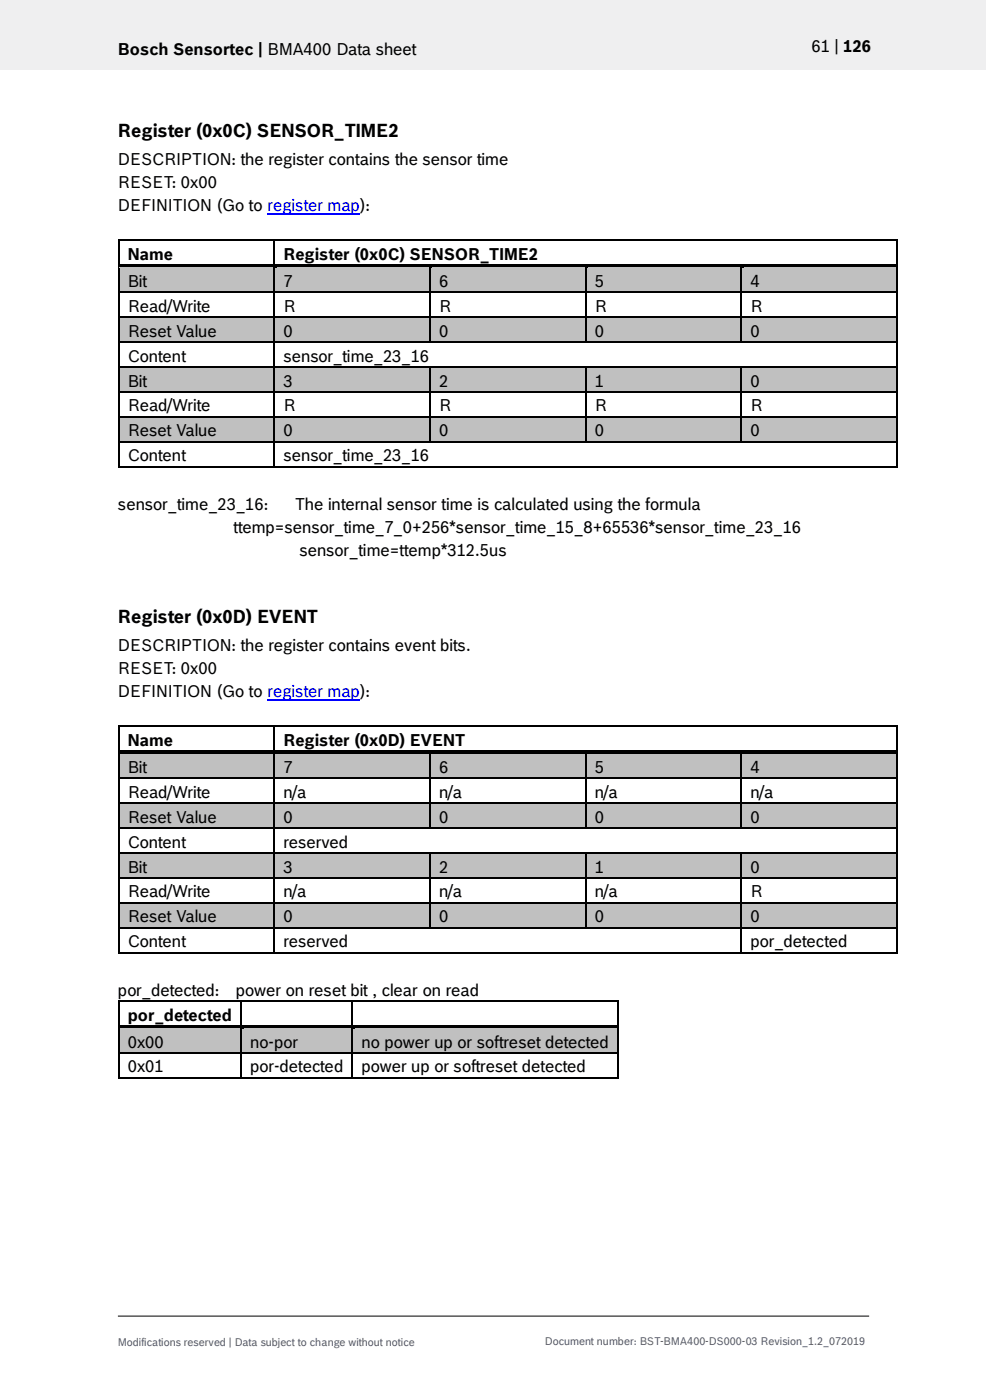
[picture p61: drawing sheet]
<svg xmlns="http://www.w3.org/2000/svg" width="210mm" height="297mm" viewBox="0 0 210 297" stroke-linecap="round" stroke-linejoin="round" font-family="sans-serif">
<defs><g id="words">
<g font-size="3.9">
<text x="25" y="29">Register (0x0C) SENSOR_TIME2</text>
<text x="25" y="132.1">Register (0x0D) EVENT</text>
</g>
<g font-size="3.5">
<text x="25" y="11.6">Bosch Sensortec | BMA400 Data sheet</text>
<text x="172.1" y="11">61 | 126</text>
<text x="25" y="35">DESCRIPTION: the register contains the sensor time</text>
<text x="25" y="39.9">RESET: 0x00</text>
<text x="25" y="44.8">DEFINITION (Go to register map):</text>
<text x="27.1" y="55.1">Name</text>
<text x="60.1" y="55.1">Register (0x0C) SENSOR_TIME2</text>
<text x="27.1" y="60.8">Bit</text>
<text x="60.1" y="60.8">7</text>
<text x="93.2" y="60.8">6</text>
<text x="126.2" y="60.8">5</text>
<text x="159.2" y="60.8">4</text>
<text x="27.1" y="66.1">Read/Write</text>
<text x="27.1" y="71.4">Reset Value</text>
<text x="60.1" y="66.1">R</text>
<text x="60.1" y="71.4">0</text>
<text x="93.2" y="66.1">R</text>
<text x="93.2" y="71.4">0</text>
<text x="126.2" y="66.1">R</text>
<text x="126.2" y="71.4">0</text>
<text x="159.2" y="66.1">R</text>
<text x="159.2" y="71.4">0</text>
<text x="27.1" y="76.7">Content</text>
<text x="60.1" y="76.7">sensor_time_23_16</text>
<text x="27.1" y="82">Bit</text>
<text x="60.1" y="82">3</text>
<text x="93.2" y="82">2</text>
<text x="126.2" y="82">1</text>
<text x="159.2" y="82">0</text>
<text x="27.1" y="87.3">Read/Write</text>
<text x="60.1" y="87.3">R</text>
<text x="93.2" y="87.3">R</text>
<text x="126.2" y="87.3">R</text>
<text x="159.2" y="87.3">R</text>
<text x="27.1" y="92.6">Reset Value</text>
<text x="60.1" y="92.6">0</text>
<text x="93.2" y="92.6">0</text>
<text x="126.2" y="92.6">0</text>
<text x="159.2" y="92.6">0</text>
<text x="27.1" y="97.9">Content</text>
<text x="60.1" y="97.9">sensor_time_23_16</text>
<text x="25" y="108.1">sensor_time_23_16:</text>
<text x="49.5" y="113">ttemp=sensor_time_7_0+256*sensor_time_15_8+65536*sensor_time_23_16</text>
<text x="62.5" y="108.1">The internal sensor time is calculated using the formula</text>
<text x="63.5" y="118">sensor_time=ttemp*312.5us</text>
<text x="25" y="138.1">DESCRIPTION: the register contains event bits.</text>
<text x="25" y="143">RESET: 0x00</text>
<text x="25" y="148">DEFINITION (Go to register map):</text>
<text x="27.1" y="158.2">Name</text>
<text x="60.1" y="158.2">Register (0x0D) EVENT</text>
<text x="27.1" y="163.9">Bit</text>
<text x="60.1" y="163.9">7</text>
<text x="93.2" y="163.9">6</text>
<text x="126.2" y="163.9">5</text>
<text x="159.2" y="163.9">4</text>
<text x="27.1" y="169.2">Read/Write</text>
<text x="60.1" y="169.2">n/a</text>
<text x="93.2" y="169.2">n/a</text>
<text x="126.2" y="169.2">n/a</text>
<text x="159.2" y="169.2">n/a</text>
<text x="27.1" y="174.5">Reset Value</text>
<text x="27.1" y="179.8">Content</text>
<text x="60.1" y="174.5">0</text>
<text x="60.1" y="179.8">reserved</text>
<text x="93.2" y="174.5">0</text>
<text x="126.2" y="174.5">0</text>
<text x="159.2" y="174.5">0</text>
<text x="27.1" y="185.1">Bit</text>
<text x="60.1" y="185.1">3</text>
<text x="93.2" y="185.1">2</text>
<text x="126.2" y="185.1">1</text>
<text x="159.2" y="185.1">0</text>
<text x="27.1" y="190.4">Read/Write</text>
<text x="60.1" y="190.4">n/a</text>
<text x="93.2" y="190.4">n/a</text>
<text x="126.2" y="190.4">n/a</text>
<text x="159.2" y="190.4">R</text>
<text x="27.1" y="195.7">Reset Value</text>
<text x="60.1" y="195.7">0</text>
<text x="93.2" y="195.7">0</text>
<text x="126.2" y="195.7">0</text>
<text x="159.2" y="195.7">0</text>
<text x="27.1" y="201">Content</text>
<text x="60.1" y="201">reserved</text>
<text x="159.2" y="201">por_detected</text>
<text x="25" y="211.2">por_detected:</text>
<text x="50" y="211.2">power on reset bit , clear on read</text>
<text x="27.1" y="216.5">por_detected</text>
<text x="27.1" y="222.2">0x00</text>
<text x="27.1" y="227.5">0x01</text>
<text x="53.1" y="222.2">no-por</text>
<text x="53.1" y="227.5">por-detected</text>
<text x="76.7" y="222.2">no power up or softreset detected</text>
<text x="76.7" y="227.5">power up or softreset detected</text>
</g>
<g font-size="2.3" fill="#535f6b">
<text x="25" y="285.5">Modifications reserved | Data subject to change without notice</text>
<text x="115.6" y="285.3">Document number: BST-BMA400-DS000-03 Revision_1.2_072019</text>
</g>
</g></defs>
<path d="M-.1 0h209.2v14.8h-209.2z" fill-rule="evenodd" fill="#efeff0"/>
<path d="M25 279.2h159.4" fill="none" stroke="#000" stroke-width=".21"/>
<path d="M56.7 45.5h19.7" fill="none" stroke="#00f" stroke-width=".25"/>
<g fill="#000">
<path d="M25 50.8h.4v.3h-.4z" fill-rule="evenodd"/>
<path d="M25 50.8h.4v.3h-.4z" fill-rule="evenodd"/>
<path d="M58 50.8h.4v.3h-.4z" fill-rule="evenodd"/>
<path d="M190.2 50.8h.3v.3h-.3z" fill-rule="evenodd"/>
<path d="M190.2 50.8h.3v.3h-.3z" fill-rule="evenodd"/>
</g>
<path d="M25.2 51.1v5M25.4 50.9h32.6M58.2 51.1v5M58.4 50.9h131.8M190.3 51.1v5" fill="none" stroke="#000" stroke-width=".34"/>
<g fill="#c0c0c0">
<path d="M25.4 56.9h32.6v4.9h-32.6z" fill-rule="evenodd"/>
<path d="M27.1 56.9h29.2v4.9h-29.2z" fill-rule="evenodd"/>
<path d="M58.4 56.9h32.7v4.9h-32.7z" fill-rule="evenodd"/>
<path d="M60.1 56.9h29.2v4.9h-29.2z" fill-rule="evenodd"/>
<path d="M91.4 56.9h32.7v4.9h-32.7z" fill-rule="evenodd"/>
<path d="M93.2 56.9h29.2v4.9h-29.2z" fill-rule="evenodd"/>
<path d="M124.4 56.9h32.7v4.9h-32.7z" fill-rule="evenodd"/>
<path d="M126.2 56.9h29.2v4.9h-29.2z" fill-rule="evenodd"/>
<path d="M157.5 56.9h32.7v4.9h-32.7z" fill-rule="evenodd"/>
<path d="M159.2 56.9h29.2v4.9h-29.2z" fill-rule="evenodd"/>
</g>
<g fill="#000">
<path d="M25 56.1h.4v.8h-.4z" fill-rule="evenodd"/>
<path d="M25.4 56.1h32.6v.7h-32.6z" fill-rule="evenodd"/>
</g>
<path d="M25.4 56.8h32.6" fill="none" stroke="#c0c0c0" stroke-width=".21"/>
<path d="M58.4 56.8l.4 .1z" fill-rule="evenodd" fill="#c0c0c0"/>
<g fill="#000">
<path d="M58 56.8l.4 .1z" fill-rule="evenodd"/>
<path d="M58 56.1h.8v.7h-.8z" fill-rule="evenodd"/>
<path d="M58.8 56.1h32.3v.7h-32.3z" fill-rule="evenodd"/>
</g>
<path d="M58.8 56.8h32.3" fill="none" stroke="#c0c0c0" stroke-width=".21"/>
<path d="M91.4 56.8l.4 .1z" fill-rule="evenodd" fill="#c0c0c0"/>
<g fill="#000">
<path d="M91.1 56.8l.3 .1z" fill-rule="evenodd"/>
<path d="M91.1 56.1h.7v.7h-.7z" fill-rule="evenodd"/>
<path d="M91.8 56.1h32.3v.7h-32.3z" fill-rule="evenodd"/>
</g>
<path d="M91.8 56.8h32.3" fill="none" stroke="#c0c0c0" stroke-width=".21"/>
<path d="M124.4 56.8l.5 .1z" fill-rule="evenodd" fill="#c0c0c0"/>
<g fill="#000">
<path d="M124.1 56.8l.3 .1z" fill-rule="evenodd"/>
<path d="M124.1 56.1h.8v.7h-.8z" fill-rule="evenodd"/>
<path d="M124.9 56.1h32.2v.7h-32.2z" fill-rule="evenodd"/>
</g>
<path d="M124.9 56.8h32.2" fill="none" stroke="#c0c0c0" stroke-width=".21"/>
<path d="M157.5 56.8l.4 .1z" fill-rule="evenodd" fill="#c0c0c0"/>
<g fill="#000">
<path d="M157.1 56.8l.4 .1z" fill-rule="evenodd"/>
<path d="M157.1 56.1h.8v.7h-.8z" fill-rule="evenodd"/>
<path d="M157.9 56.1h32.3v.7h-32.3z" fill-rule="evenodd"/>
<path d="M190.2 56.1h.3v.8h-.3z" fill-rule="evenodd"/>
<path d="M25 61.8h.4v.4h-.4z" fill-rule="evenodd"/>
<path d="M58 61.8h.4v.4h-.4z" fill-rule="evenodd"/>
<path d="M91.1 61.8h.3v.4h-.3z" fill-rule="evenodd"/>
<path d="M124.1 61.8h.3v.4h-.3z" fill-rule="evenodd"/>
<path d="M157.1 61.8h.4v.4h-.4z" fill-rule="evenodd"/>
<path d="M190.2 61.8h.3v.4h-.3z" fill-rule="evenodd"/>
</g>
<path d="M157.9 56.8h32.3" fill="none" stroke="#c0c0c0" stroke-width=".21"/>
<g fill="none" stroke="#000" stroke-width=".34">
<path d="M25.2 56.9v4.9M58.2 56.9v4.9M91.2 56.9v4.9M124.3 56.9v4.9M157.3 56.9v4.9M190.3 56.9v4.9M25.2 62.2v4.9M25.4 62h32.6M58.2 62.2v4.9M58.4 62h32.7M91.2 62.2v4.9M91.4 62h32.7"/>
<path d="M124.3 62.2v4.9M124.4 62h32.7M157.3 62.2v4.9M157.5 62h32.7M190.3 62.2v4.9"/>
</g>
<g fill="#c0c0c0">
<path d="M25.4 67.4h32.6v5h-32.6z" fill-rule="evenodd"/>
<path d="M27.1 67.4h29.2v5h-29.2z" fill-rule="evenodd"/>
<path d="M58.4 67.4h32.7v5h-32.7z" fill-rule="evenodd"/>
<path d="M60.1 67.4h29.2v5h-29.2z" fill-rule="evenodd"/>
<path d="M91.4 67.4h32.7v5h-32.7z" fill-rule="evenodd"/>
<path d="M93.2 67.4h29.2v5h-29.2z" fill-rule="evenodd"/>
<path d="M124.4 67.4h32.7v5h-32.7z" fill-rule="evenodd"/>
<path d="M126.2 67.4h29.2v5h-29.2z" fill-rule="evenodd"/>
<path d="M157.5 67.4h32.7v5h-32.7z" fill-rule="evenodd"/>
<path d="M159.2 67.4h29.2v5h-29.2z" fill-rule="evenodd"/>
</g>
<g fill="#000">
<path d="M25 67.1h.4v.3h-.4z" fill-rule="evenodd"/>
<path d="M25 72.4h.4v.3h-.4z" fill-rule="evenodd"/>
<path d="M58 67.1h.4v.3h-.4z" fill-rule="evenodd"/>
<path d="M58 72.4h.4v.3h-.4z" fill-rule="evenodd"/>
<path d="M91.1 67.1h.3v.3h-.3z" fill-rule="evenodd"/>
<path d="M91.1 72.4h.3v.3h-.3z" fill-rule="evenodd"/>
<path d="M124.1 67.1h.3v.3h-.3z" fill-rule="evenodd"/>
<path d="M124.1 72.4h.3v.3h-.3z" fill-rule="evenodd"/>
<path d="M157.1 67.1h.4v.3h-.4z" fill-rule="evenodd"/>
<path d="M157.1 72.4h.4v.3h-.4z" fill-rule="evenodd"/>
<path d="M190.2 67.1h.3v.3h-.3z" fill-rule="evenodd"/>
<path d="M190.2 72.4h.3v.3h-.3z" fill-rule="evenodd"/>
</g>
<g fill="none" stroke="#000" stroke-width=".34">
<path d="M25.2 67.4v5M25.2 72.7v5M25.4 67.3h32.6M25.4 72.6h32.6M58.2 67.4v5M58.2 72.7v5M58.4 67.3h32.7M58.4 72.6h32.7M91.2 67.4v5M91.4 67.3h32.7M91.4 72.6h32.7M124.3 67.4v5"/>
<path d="M124.4 67.3h32.7M124.4 72.6h32.7M157.3 67.4v5M157.5 67.3h32.7M157.5 72.6h32.7M190.3 67.4v5M190.3 72.7v5"/>
</g>
<g fill="#c0c0c0">
<path d="M25.4 78h32.6v5h-32.6z" fill-rule="evenodd"/>
<path d="M27.1 78h29.2v5h-29.2z" fill-rule="evenodd"/>
<path d="M58.4 78h32.7v5h-32.7z" fill-rule="evenodd"/>
<path d="M60.1 78h29.2v5h-29.2z" fill-rule="evenodd"/>
<path d="M91.4 78h32.7v5h-32.7z" fill-rule="evenodd"/>
<path d="M93.2 78h29.2v5h-29.2z" fill-rule="evenodd"/>
<path d="M124.4 78h32.7v5h-32.7z" fill-rule="evenodd"/>
<path d="M126.2 78h29.2v5h-29.2z" fill-rule="evenodd"/>
<path d="M157.5 78h32.7v5h-32.7z" fill-rule="evenodd"/>
<path d="M159.2 78h29.2v5h-29.2z" fill-rule="evenodd"/>
</g>
<g fill="#000">
<path d="M25 77.7h.4v.3h-.4z" fill-rule="evenodd"/>
<path d="M58 77.7h.4v.3h-.4z" fill-rule="evenodd"/>
<path d="M91.1 77.7h.3v.3h-.3z" fill-rule="evenodd"/>
<path d="M124.1 77.7h.3v.3h-.3z" fill-rule="evenodd"/>
<path d="M157.1 77.7h.4v.3h-.4z" fill-rule="evenodd"/>
<path d="M190.2 77.7h.3v.3h-.3z" fill-rule="evenodd"/>
<path d="M25 83h.4v.3h-.4z" fill-rule="evenodd"/>
<path d="M58 83h.4v.3h-.4z" fill-rule="evenodd"/>
<path d="M91.1 83h.3v.3h-.3z" fill-rule="evenodd"/>
<path d="M124.1 83h.3v.3h-.3z" fill-rule="evenodd"/>
<path d="M157.1 83h.4v.3h-.4z" fill-rule="evenodd"/>
<path d="M190.2 83h.3v.3h-.3z" fill-rule="evenodd"/>
</g>
<g fill="none" stroke="#000" stroke-width=".34">
<path d="M25.2 78v5M25.4 77.9h32.6M58.2 78v5M58.4 77.9h32.7M91.2 78v5M91.4 77.9h32.7M124.3 78v5M124.4 77.9h32.7M157.3 78v5M157.5 77.9h32.7M190.3 78v5M25.2 83.3v5"/>
<path d="M25.4 83.1h32.6M58.2 83.3v5M58.4 83.1h32.7M91.2 83.3v5M91.4 83.1h32.7M124.3 83.3v5M124.4 83.1h32.7M157.3 83.3v5M157.5 83.1h32.7M190.3 83.3v5"/>
</g>
<g fill="#c0c0c0">
<path d="M25.4 88.6h32.6v5h-32.6z" fill-rule="evenodd"/>
<path d="M27.1 88.6h29.2v5h-29.2z" fill-rule="evenodd"/>
<path d="M58.4 88.6h32.7v5h-32.7z" fill-rule="evenodd"/>
<path d="M60.1 88.6h29.2v5h-29.2z" fill-rule="evenodd"/>
<path d="M91.4 88.6h32.7v5h-32.7z" fill-rule="evenodd"/>
<path d="M93.2 88.6h29.2v5h-29.2z" fill-rule="evenodd"/>
<path d="M124.4 88.6h32.7v5h-32.7z" fill-rule="evenodd"/>
<path d="M126.2 88.6h29.2v5h-29.2z" fill-rule="evenodd"/>
<path d="M157.5 88.6h32.7v5h-32.7z" fill-rule="evenodd"/>
<path d="M159.2 88.6h29.2v5h-29.2z" fill-rule="evenodd"/>
</g>
<g fill="#000">
<path d="M25 88.3h.4v.3h-.4z" fill-rule="evenodd"/>
<path d="M25 93.6h.4v.3h-.4z" fill-rule="evenodd"/>
<path d="M25 98.9h.4v.3h-.4z" fill-rule="evenodd"/>
<path d="M25 98.9h.4v.3h-.4z" fill-rule="evenodd"/>
<path d="M58 88.3h.4v.3h-.4z" fill-rule="evenodd"/>
<path d="M58 93.6h.4v.3h-.4z" fill-rule="evenodd"/>
<path d="M58 98.9h.4v.3h-.4z" fill-rule="evenodd"/>
<path d="M91.1 88.3h.3v.3h-.3z" fill-rule="evenodd"/>
<path d="M91.1 93.6h.3v.3h-.3z" fill-rule="evenodd"/>
<path d="M124.1 88.3h.3v.3h-.3z" fill-rule="evenodd"/>
<path d="M124.1 93.6h.3v.3h-.3z" fill-rule="evenodd"/>
<path d="M157.1 88.3h.4v.3h-.4z" fill-rule="evenodd"/>
<path d="M157.1 93.6h.4v.3h-.4z" fill-rule="evenodd"/>
<path d="M190.2 88.3h.3v.3h-.3z" fill-rule="evenodd"/>
<path d="M190.2 93.6h.3v.3h-.3z" fill-rule="evenodd"/>
<path d="M190.2 98.9h.3v.3h-.3z" fill-rule="evenodd"/>
<path d="M190.2 98.9h.3v.3h-.3z" fill-rule="evenodd"/>
<path d="M25 153.9h.4v.3h-.4z" fill-rule="evenodd"/>
<path d="M25 153.9h.4v.3h-.4z" fill-rule="evenodd"/>
<path d="M58 153.9h.4v.3h-.4z" fill-rule="evenodd"/>
<path d="M190.2 153.9h.3v.3h-.3z" fill-rule="evenodd"/>
<path d="M190.2 153.9h.3v.3h-.3z" fill-rule="evenodd"/>
</g>
<g fill="none" stroke="#000" stroke-width=".34">
<path d="M25.2 88.6v5M25.2 93.9v5M25.4 88.4h32.6M25.4 93.7h32.6M25.4 99h32.6M58.2 88.6v5M58.2 93.9v5M58.4 88.4h32.7M58.4 93.7h32.7M58.4 99h131.8M91.2 88.6v5M91.4 88.4h32.7"/>
<path d="M91.4 93.7h32.7M124.3 88.6v5M124.4 88.4h32.7M124.4 93.7h32.7M157.3 88.6v5M157.5 88.4h32.7M157.5 93.7h32.7M190.3 88.6v5M190.3 93.9v5M25.2 154.2v5M25.4 154.1h32.6M58.2 154.2v5"/>
<path d="M58.4 154.1h131.8M190.3 154.2v5"/>
</g>
<path d="M56.7 148.6h19.7" fill="none" stroke="#00f" stroke-width=".25"/>
<g fill="#c0c0c0">
<path d="M25.4 160h32.6v4.9h-32.6z" fill-rule="evenodd"/>
<path d="M27.1 160h29.2v4.9h-29.2z" fill-rule="evenodd"/>
<path d="M58.4 160h32.7v4.9h-32.7z" fill-rule="evenodd"/>
<path d="M60.1 160h29.2v4.9h-29.2z" fill-rule="evenodd"/>
<path d="M91.4 160h32.7v4.9h-32.7z" fill-rule="evenodd"/>
<path d="M93.2 160h29.2v4.9h-29.2z" fill-rule="evenodd"/>
<path d="M124.4 160h32.7v4.9h-32.7z" fill-rule="evenodd"/>
<path d="M126.2 160h29.2v4.9h-29.2z" fill-rule="evenodd"/>
<path d="M157.5 160h32.7v4.9h-32.7z" fill-rule="evenodd"/>
<path d="M159.2 160h29.2v4.9h-29.2z" fill-rule="evenodd"/>
</g>
<g fill="#000">
<path d="M25 159.2h.4v.8h-.4z" fill-rule="evenodd"/>
<path d="M25.4 159.2h32.6v.8h-32.6z" fill-rule="evenodd"/>
</g>
<path d="M25.4 160h32.6" fill="none" stroke="#c0c0c0" stroke-width=".21"/>
<path d="M58.4 160h.4z" fill-rule="evenodd" fill="#c0c0c0"/>
<g fill="#000">
<path d="M58 160h.4z" fill-rule="evenodd"/>
<path d="M58 159.2h.8v.8h-.8z" fill-rule="evenodd"/>
<path d="M58.8 159.2h32.3v.8h-32.3z" fill-rule="evenodd"/>
</g>
<path d="M58.8 160h32.3" fill="none" stroke="#c0c0c0" stroke-width=".21"/>
<path d="M91.4 160h.4z" fill-rule="evenodd" fill="#c0c0c0"/>
<g fill="#000">
<path d="M91.1 160h.3z" fill-rule="evenodd"/>
<path d="M91.1 159.2h.7v.8h-.7z" fill-rule="evenodd"/>
<path d="M91.8 159.2h32.3v.8h-32.3z" fill-rule="evenodd"/>
</g>
<path d="M91.8 160h32.3" fill="none" stroke="#c0c0c0" stroke-width=".21"/>
<path d="M124.4 160h.5z" fill-rule="evenodd" fill="#c0c0c0"/>
<g fill="#000">
<path d="M124.1 160h.3z" fill-rule="evenodd"/>
<path d="M124.1 159.2h.8v.8h-.8z" fill-rule="evenodd"/>
<path d="M124.9 159.2h32.2v.8h-32.2z" fill-rule="evenodd"/>
</g>
<path d="M124.9 160h32.2" fill="none" stroke="#c0c0c0" stroke-width=".21"/>
<path d="M157.5 160h.4z" fill-rule="evenodd" fill="#c0c0c0"/>
<g fill="#000">
<path d="M157.1 160h.4z" fill-rule="evenodd"/>
<path d="M157.1 159.2h.8v.8h-.8z" fill-rule="evenodd"/>
<path d="M157.9 159.2h32.3v.8h-32.3z" fill-rule="evenodd"/>
<path d="M190.2 159.2h.3v.8h-.3z" fill-rule="evenodd"/>
<path d="M25 164.9h.4v.3h-.4z" fill-rule="evenodd"/>
<path d="M58 164.9h.4v.3h-.4z" fill-rule="evenodd"/>
<path d="M91.1 164.9h.3v.3h-.3z" fill-rule="evenodd"/>
<path d="M124.1 164.9h.3v.3h-.3z" fill-rule="evenodd"/>
<path d="M157.1 164.9h.4v.3h-.4z" fill-rule="evenodd"/>
<path d="M190.2 164.9h.3v.3h-.3z" fill-rule="evenodd"/>
</g>
<path d="M157.9 160h32.3" fill="none" stroke="#c0c0c0" stroke-width=".21"/>
<g fill="none" stroke="#000" stroke-width=".34">
<path d="M25.2 160v4.9M58.2 160v4.9M91.2 160v4.9M124.3 160v4.9M157.3 160v4.9M190.3 160v4.9M25.2 165.2v5M25.4 165.1h32.6M58.2 165.2v5M58.4 165.1h32.7M91.2 165.2v5M91.4 165.1h32.7"/>
<path d="M124.3 165.2v5M124.4 165.1h32.7M157.3 165.2v5M157.5 165.1h32.7M190.3 165.2v5"/>
</g>
<g fill="#c0c0c0">
<path d="M25.4 170.5h32.6v5h-32.6z" fill-rule="evenodd"/>
<path d="M27.1 170.5h29.2v5h-29.2z" fill-rule="evenodd"/>
<path d="M58.4 170.5h32.7v5h-32.7z" fill-rule="evenodd"/>
<path d="M60.1 170.5h29.2v5h-29.2z" fill-rule="evenodd"/>
<path d="M91.4 170.5h32.7v5h-32.7z" fill-rule="evenodd"/>
<path d="M93.2 170.5h29.2v5h-29.2z" fill-rule="evenodd"/>
<path d="M124.4 170.5h32.7v5h-32.7z" fill-rule="evenodd"/>
<path d="M126.2 170.5h29.2v5h-29.2z" fill-rule="evenodd"/>
<path d="M157.5 170.5h32.7v5h-32.7z" fill-rule="evenodd"/>
<path d="M159.2 170.5h29.2v5h-29.2z" fill-rule="evenodd"/>
</g>
<g fill="#000">
<path d="M25 170.2h.4v.3h-.4z" fill-rule="evenodd"/>
<path d="M25 175.5h.4v.3h-.4z" fill-rule="evenodd"/>
<path d="M58 170.2h.4v.3h-.4z" fill-rule="evenodd"/>
<path d="M58 175.5h.4v.3h-.4z" fill-rule="evenodd"/>
<path d="M91.1 170.2h.3v.3h-.3z" fill-rule="evenodd"/>
<path d="M91.1 175.5h.3v.3h-.3z" fill-rule="evenodd"/>
<path d="M124.1 170.2h.3v.3h-.3z" fill-rule="evenodd"/>
<path d="M124.1 175.5h.3v.3h-.3z" fill-rule="evenodd"/>
<path d="M157.1 170.2h.4v.3h-.4z" fill-rule="evenodd"/>
<path d="M157.1 175.5h.4v.3h-.4z" fill-rule="evenodd"/>
<path d="M190.2 170.2h.3v.3h-.3z" fill-rule="evenodd"/>
<path d="M190.2 175.5h.3v.3h-.3z" fill-rule="evenodd"/>
</g>
<g fill="none" stroke="#000" stroke-width=".34">
<path d="M25.2 170.5v5M25.2 175.8v5M25.4 170.4h32.6M25.4 175.7h32.6M58.2 170.5v5M58.2 175.8v5M58.4 170.4h32.7M58.4 175.7h32.7M91.2 170.5v5M91.4 170.4h32.7M91.4 175.7h32.7M124.3 170.5v5"/>
<path d="M124.4 170.4h32.7M124.4 175.7h32.7M157.3 170.5v5M157.5 170.4h32.7M157.5 175.7h32.7M190.3 170.5v5M190.3 175.8v5"/>
</g>
<g fill="#c0c0c0">
<path d="M25.4 181.1h32.6v5h-32.6z" fill-rule="evenodd"/>
<path d="M27.1 181.1h29.2v5h-29.2z" fill-rule="evenodd"/>
<path d="M58.4 181.1h32.7v5h-32.7z" fill-rule="evenodd"/>
<path d="M60.1 181.1h29.2v5h-29.2z" fill-rule="evenodd"/>
<path d="M91.4 181.1h32.7v5h-32.7z" fill-rule="evenodd"/>
<path d="M93.2 181.1h29.2v5h-29.2z" fill-rule="evenodd"/>
<path d="M124.4 181.1h32.7v5h-32.7z" fill-rule="evenodd"/>
<path d="M126.2 181.1h29.2v5h-29.2z" fill-rule="evenodd"/>
<path d="M157.5 181.1h32.7v5h-32.7z" fill-rule="evenodd"/>
<path d="M159.2 181.1h29.2v5h-29.2z" fill-rule="evenodd"/>
</g>
<g fill="#000">
<path d="M25 180.8h.4v.3h-.4z" fill-rule="evenodd"/>
<path d="M25 186.1h.4v.3h-.4z" fill-rule="evenodd"/>
<path d="M58 180.8h.4v.3h-.4z" fill-rule="evenodd"/>
<path d="M58 186.1h.4v.3h-.4z" fill-rule="evenodd"/>
<path d="M91.1 180.8h.3v.3h-.3z" fill-rule="evenodd"/>
<path d="M91.1 186.1h.3v.3h-.3z" fill-rule="evenodd"/>
<path d="M124.1 180.8h.3v.3h-.3z" fill-rule="evenodd"/>
<path d="M124.1 186.1h.3v.3h-.3z" fill-rule="evenodd"/>
<path d="M157.1 180.8h.4v.3h-.4z" fill-rule="evenodd"/>
<path d="M157.1 186.1h.4v.3h-.4z" fill-rule="evenodd"/>
<path d="M190.2 180.8h.3v.3h-.3z" fill-rule="evenodd"/>
<path d="M190.2 186.1h.3v.3h-.3z" fill-rule="evenodd"/>
</g>
<g fill="none" stroke="#000" stroke-width=".34">
<path d="M25.2 181.1v5M25.2 186.4v5M25.4 181h32.6M25.4 186.2h32.6M58.2 181.1v5M58.2 186.4v5M58.4 181h32.7M58.4 186.2h32.7M91.2 181.1v5M91.2 186.4v5M91.4 181h32.7M91.4 186.2h32.7"/>
<path d="M124.3 181.1v5M124.3 186.4v5M124.4 181h32.7M124.4 186.2h32.7M157.3 181.1v5M157.3 186.4v5M157.5 181h32.7M157.5 186.2h32.7M190.3 181.1v5M190.3 186.4v5"/>
</g>
<g fill="#c0c0c0">
<path d="M25.4 191.7h32.6v5h-32.6z" fill-rule="evenodd"/>
<path d="M27.1 191.7h29.2v5h-29.2z" fill-rule="evenodd"/>
<path d="M58.4 191.7h32.7v5h-32.7z" fill-rule="evenodd"/>
<path d="M60.1 191.7h29.2v5h-29.2z" fill-rule="evenodd"/>
<path d="M91.4 191.7h32.7v5h-32.7z" fill-rule="evenodd"/>
<path d="M93.2 191.7h29.2v5h-29.2z" fill-rule="evenodd"/>
<path d="M124.4 191.7h32.7v5h-32.7z" fill-rule="evenodd"/>
<path d="M126.2 191.7h29.2v5h-29.2z" fill-rule="evenodd"/>
<path d="M157.5 191.7h32.7v5h-32.7z" fill-rule="evenodd"/>
<path d="M159.2 191.7h29.2v5h-29.2z" fill-rule="evenodd"/>
</g>
<g fill="#000">
<path d="M25 191.4h.4v.3h-.4z" fill-rule="evenodd"/>
<path d="M25 196.7h.4v.3h-.4z" fill-rule="evenodd"/>
<path d="M58 191.4h.4v.3h-.4z" fill-rule="evenodd"/>
<path d="M58 196.7h.4v.3h-.4z" fill-rule="evenodd"/>
<path d="M91.1 191.4h.3v.3h-.3z" fill-rule="evenodd"/>
<path d="M91.1 196.7h.3v.3h-.3z" fill-rule="evenodd"/>
<path d="M124.1 191.4h.3v.3h-.3z" fill-rule="evenodd"/>
<path d="M124.1 196.7h.3v.3h-.3z" fill-rule="evenodd"/>
<path d="M157.1 191.4h.4v.3h-.4z" fill-rule="evenodd"/>
<path d="M157.1 196.7h.4v.3h-.4z" fill-rule="evenodd"/>
<path d="M190.2 191.4h.3v.3h-.3z" fill-rule="evenodd"/>
<path d="M190.2 196.7h.3v.3h-.3z" fill-rule="evenodd"/>
<path d="M25 202h.4v.3h-.4z" fill-rule="evenodd"/>
<path d="M25 202h.4v.3h-.4z" fill-rule="evenodd"/>
<path d="M25 212.2h.4v.3h-.4z" fill-rule="evenodd"/>
<path d="M25 212.2h.4v.3h-.4z" fill-rule="evenodd"/>
<path d="M51 212.2h.4v.3h-.4z" fill-rule="evenodd"/>
<path d="M58 202h.4v.3h-.4z" fill-rule="evenodd"/>
<path d="M74.6 212.2h.3v.3h-.3z" fill-rule="evenodd"/>
<path d="M131 212.2h.3v.3h-.3z" fill-rule="evenodd"/>
<path d="M131 212.2h.3v.3h-.3z" fill-rule="evenodd"/>
<path d="M157.1 202h.4v.3h-.4z" fill-rule="evenodd"/>
<path d="M190.2 202h.3v.3h-.3z" fill-rule="evenodd"/>
<path d="M190.2 202h.3v.3h-.3z" fill-rule="evenodd"/>
</g>
<g fill="none" stroke="#000" stroke-width=".34">
<path d="M25.2 191.7v5M25.2 197v5M25.4 191.5h32.6M25.4 196.8h32.6M58.2 191.7v5M58.2 197v5M58.4 191.5h32.7M58.4 196.8h32.7M91.2 191.7v5M91.4 191.5h32.7M91.4 196.8h32.7M124.3 191.7v5"/>
<path d="M124.4 191.5h32.7M124.4 196.8h32.7M157.3 191.7v5M157.3 197v5M157.5 191.5h32.7M157.5 196.8h32.7M190.3 191.7v5M190.3 197v5M25.2 212.5v5M25.4 202.1h32.6M25.4 212.4h25.6M51.2 212.5v5"/>
<path d="M51.4 212.4h23.2M58.4 202.1h98.7M74.8 212.5v5M74.9 212.4h56.1M131.2 212.5v5M157.5 202.1h32.7"/>
</g>
<g fill="#c0c0c0">
<path d="M25.4 218.3h25.6v4.9h-25.6z" fill-rule="evenodd"/>
<path d="M27.1 218.3h22.1v4.9h-22.1z" fill-rule="evenodd"/>
<path d="M51.4 218.3h23.2v4.9h-23.2z" fill-rule="evenodd"/>
<path d="M53.1 218.3h19.8v4.9h-19.8z" fill-rule="evenodd"/>
<path d="M74.9 218.3h56.1v4.9h-56.1z" fill-rule="evenodd"/>
<path d="M76.7 218.3h52.6v4.9h-52.6z" fill-rule="evenodd"/>
</g>
<g fill="#000">
<path d="M25 217.5h.4v.8h-.4z" fill-rule="evenodd"/>
<path d="M25.4 217.5h25.6v.8h-25.6z" fill-rule="evenodd"/>
</g>
<path d="M25.4 218.3h25.6" fill="none" stroke="#c0c0c0" stroke-width=".21"/>
<path d="M51.4 218.3h.4z" fill-rule="evenodd" fill="#c0c0c0"/>
<g fill="#000">
<path d="M51 218.3h.4z" fill-rule="evenodd"/>
<path d="M51 217.5h.8v.8h-.8z" fill-rule="evenodd"/>
<path d="M51.8 217.5h22.8v.8h-22.8z" fill-rule="evenodd"/>
</g>
<path d="M51.8 218.3h22.8" fill="none" stroke="#c0c0c0" stroke-width=".21"/>
<path d="M74.9 218.3h.5z" fill-rule="evenodd" fill="#c0c0c0"/>
<g fill="#000">
<path d="M74.6 218.3h.3z" fill-rule="evenodd"/>
<path d="M74.6 217.5h.8v.8h-.8z" fill-rule="evenodd"/>
<path d="M75.4 217.5h55.6v.8h-55.6z" fill-rule="evenodd"/>
<path d="M131 217.5h.3v.8h-.3z" fill-rule="evenodd"/>
<path d="M25 223.2h.4v.3h-.4z" fill-rule="evenodd"/>
<path d="M25 228.5h.4v.3h-.4z" fill-rule="evenodd"/>
<path d="M25 228.5h.4v.3h-.4z" fill-rule="evenodd"/>
<path d="M51 223.2h.4v.3h-.4z" fill-rule="evenodd"/>
<path d="M51 228.5h.4v.3h-.4z" fill-rule="evenodd"/>
<path d="M74.6 223.2h.3v.3h-.3z" fill-rule="evenodd"/>
<path d="M74.6 228.5h.3v.3h-.3z" fill-rule="evenodd"/>
<path d="M131 223.2h.3v.3h-.3z" fill-rule="evenodd"/>
<path d="M131 228.5h.3v.3h-.3z" fill-rule="evenodd"/>
<path d="M131 228.5h.3v.3h-.3z" fill-rule="evenodd"/>
</g>
<path d="M75.4 218.3h55.6" fill="none" stroke="#c0c0c0" stroke-width=".21"/>
<g fill="none" stroke="#000" stroke-width=".34">
<path d="M25.2 218.3v4.9M51.2 218.3v4.9M74.8 218.3v4.9M131.2 218.3v4.9M25.2 223.5v5M25.4 223.4h25.6M25.4 228.7h25.6M51.2 223.5v5M51.4 223.4h23.2M51.4 228.7h23.2M74.8 223.5v5M74.9 223.4h56.1"/>
<path d="M74.9 228.7h56.1M131.2 223.5v5"/>
</g>
<use href="#words"/>
</svg>
